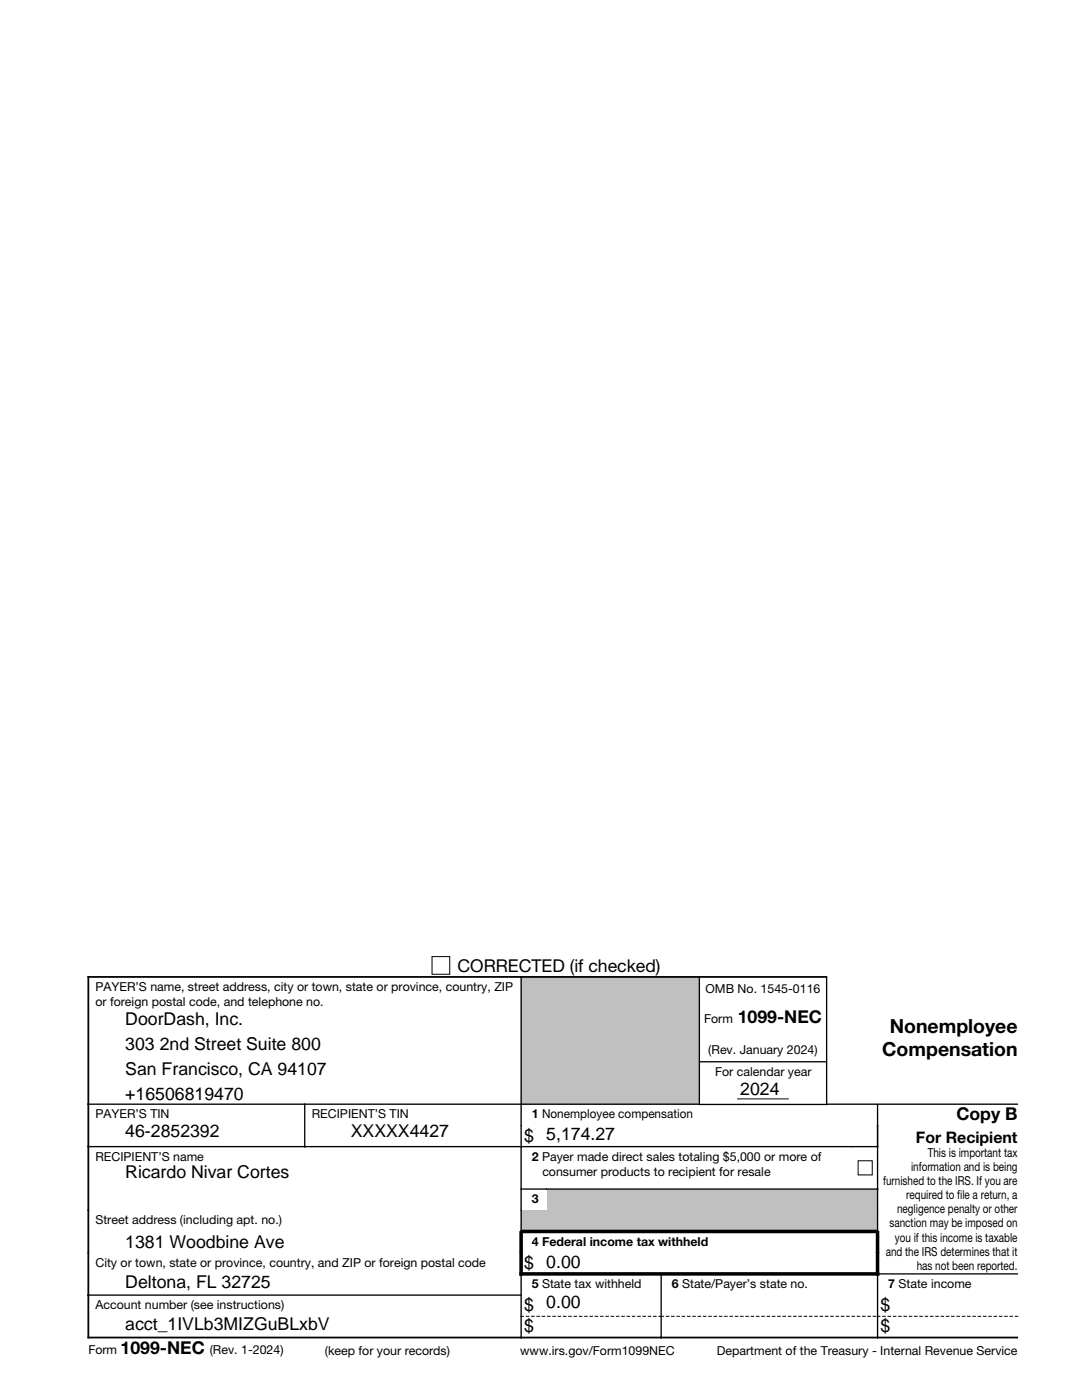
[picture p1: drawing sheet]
<svg xmlns="http://www.w3.org/2000/svg" width="216mm" height="279mm" viewBox="0 0 216 279" stroke-linecap="round" stroke-linejoin="round" font-family="sans-serif">
<defs><g id="words">
<g font-size="3.9">
<text x="177.5" y="206.2">Nonemployee</text>
<text x="176" y="210.8">Compensation</text>
</g>
<g font-size="3.5">
<text x="91.3" y="194">CORRECTED (if checked)</text>
<text x="25" y="204.5">DoorDash, Inc.</text>
<text x="25" y="209.5">303 2nd Street Suite 800</text>
<text x="147.2" y="204.2">1099-NEC</text>
<text x="25" y="214.5">San Francisco, CA 94107</text>
<text x="25" y="219.5">+16506819470</text>
<text x="147.7" y="218.5">2024</text>
<text x="25" y="227">46-2852392</text>
<text x="70" y="227">XXXXX4427</text>
<text x="104.6" y="227.8">$</text>
<text x="109" y="227.5">5,174.27</text>
<text x="190.8" y="223.6">Copy B</text>
<text x="25" y="235">Ricardo Nivar Cortes</text>
<text x="25" y="249">1381 Woodbine Ave</text>
<text x="25" y="257">Deltona, FL 32725</text>
<text x="104.6" y="253.2">$</text>
<text x="109" y="253">0.00</text>
<text x="104.6" y="261.7">$</text>
<text x="109" y="261">0.00</text>
<text x="175.7" y="261.7">$</text>
<text x="25" y="265.5">acct_1IVLb3MIZGuBLxbV</text>
<text x="104.6" y="265.9">$</text>
<text x="175.7" y="265.9">$</text>
<text x="24.1" y="270.2">1099-NEC</text>
</g>
<text font-size="3.2" x="182.8" y="228.2">For Recipient</text>
<g font-size="2.5">
<text x="19" y="197.8">PAYER’S name, street address, city or town, state or province, country, ZIP</text>
<text x="19" y="200.8">or foreign postal code, and telephone no.</text>
<text x="140.8" y="198.1">OMB No. 1545-0116</text>
<text x="140.5" y="204.2">Form</text>
<text x="141.3" y="210.3">(Rev. January 2024)</text>
<text x="142.7" y="214.8">For calendar year</text>
<text x="19" y="223.2">PAYER’S TIN</text>
<text x="62.2" y="223.2">RECIPIENT’S TIN</text>
<text x="106.1" y="223.2">1 Nonemployee compensation</text>
<text x="19" y="231.7">RECIPIENT’S name</text>
<text x="106.1" y="231.7">2 Payer made direct sales totaling $5,000 or more of</text>
<text x="181.8" y="233.7">information and is being</text>
<text x="185.1" y="230.8">This is important tax</text>
<text x="108.2" y="234.6">consumer products to recipient for resale</text>
<text x="176.2" y="236.5">furnished to the IRS. If you are</text>
<text x="180.8" y="239.3">required to file a return, a</text>
<text x="19" y="244.4">Street address (including apt. no.)</text>
<text x="106.1" y="240.1">3</text>
<text x="177.5" y="245">sanction may be imposed on</text>
<text x="179" y="242.1">negligence penalty or other</text>
<text x="106.1" y="248.6">4 Federal income tax withheld</text>
<text x="176.7" y="250.6">and the IRS determines that it</text>
<text x="178.6" y="247.8">you if this income is taxable</text>
<text x="19" y="252.8">City or town, state or province, country, and ZIP or foreign postal code</text>
<text x="106.1" y="257.1">5 State tax withheld</text>
<text x="134" y="257.1">6 State/Payer’s state no.</text>
<text x="177.2" y="257.1">7 State income</text>
<text x="182.9" y="253.4">has not been reported.</text>
<text x="19" y="261.3">Account number (see instructions)</text>
<text x="17.6" y="270.2">Form</text>
<text x="41.9" y="270.2">(Rev. 1-2024)</text>
<text x="64.8" y="270.5">(keep for your records)</text>
<text x="103.8" y="270.5">www.irs.gov/Form1099NEC</text>
<text x="143" y="270.5">Department of the Treasury - Internal Revenue Service</text>
</g>
</g></defs>
<path d="M164.9 194.9v25.6M139.4 211.9h25.6M17.5 220.4h86.6M17.5 228.8h86.6M60.8 220.2v8.8M139.5 220.4h25.6M164.8 220.4h38.3M175.1 220.3v8.6M17.5 258.5h86.6M175 254.2h28.1" fill="none" stroke="#000" stroke-width=".26"/>
<path d="M17.5 195h86.6M17.6 194.8v72.3M139.4 195h25.6M17.5 266.9h86.6" fill="none" stroke="#000" stroke-width=".35"/>
<path d="M86.2 190.9h3.5v3.5h-3.5zM147.1 219.3h10.3" fill="none" stroke="#000" stroke-width=".2"/>
<path d="M104 195h35.5v25.4h-35.5z" fill="#c0c0c0"/>
<path d="M103.9 195h35.8" fill="none" stroke="#000" stroke-width=".35"/>
<path d="M104 194.8v46.8M139.5 194.8v25.7M103.9 220.4h35.8M103.9 228.8h71.3M103.9 237.3h5.3M175.1 224.5v12.9" fill="none" stroke="#000" stroke-width=".26"/>
<path d="M171.2 231.7h2.8v2.8h-2.8z" fill="none" stroke="#000" stroke-width=".2"/>
<path d="M109.1 237.3h66v4.2h-66z" fill="#c0c0c0"/>
<path d="M108.9 237.3h66.3M175.1 237.2v4.4" fill="none" stroke="#000" stroke-width=".26"/>
<path d="M104 241.5h71.1v4.3h-71.1z" fill="#c0c0c0"/>
<path d="M103.6 254.2h71.9M103.9 245.8h71.3M104 245.7v8.9M175.1 245.7v8.9" fill="none" stroke="#000" stroke-width=".71" stroke-linecap="butt"/>
<path d="M104 241.4v4.7M104 254.1v13M131.9 254.1v13M175.1 241.4v4.7M175.1 254.1v13" fill="none" stroke="#000" stroke-width=".26"/>
<path d="M103.9 266.9h99.2" fill="none" stroke="#000" stroke-width=".35"/>
<path d="M103.9 262.7h28.2M131.8 262.7h43.4M175 262.7h28.2" fill="none" stroke="#000" stroke-width=".2" stroke-dasharray=".7 .4" stroke-linecap="butt"/>
<use href="#words"/>
</svg>
